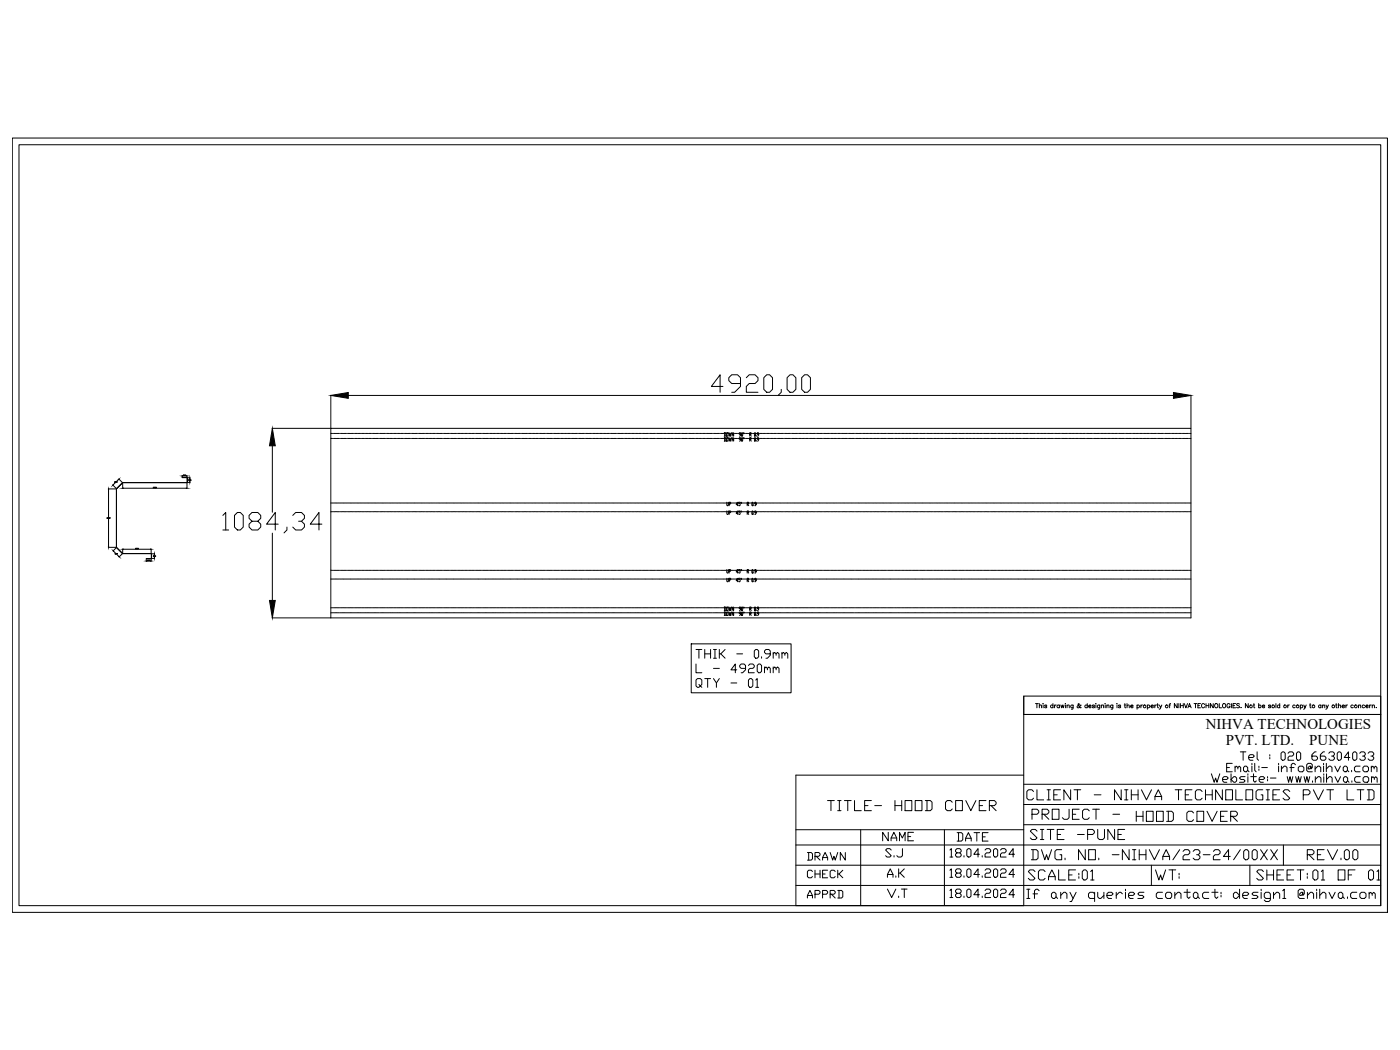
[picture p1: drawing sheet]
<svg xmlns="http://www.w3.org/2000/svg" width="1219mm" height="914mm" viewBox="0 0 1219 914" stroke-linecap="round" stroke-linejoin="round" font-family="sans-serif">
<defs><g id="words">
<text font-size="15.9" x="893" y="786">If any queries contact: design1 @nihva.com</text>
<g font-size="13.7">
<text x="893" y="698">CLIENT - NIHVA TECHNOLOGIES PVT LTD</text>
<text x="720" y="707">TITLE- HOOD COVER</text>
<text x="898" y="715">PROJECT -</text>
<text x="988" y="716">HOOD COVER</text>
<text x="896" y="732">SITE -PUNE</text>
<text x="897" y="750">DWG. NO. -NIHVA/23-24/00XX</text>
<text x="1138" y="750">REV.00</text>
<text x="895" y="768">SCALE:</text>
<text x="942" y="768">01</text>
<text x="1005" y="768">WT:</text>
<text x="1094" y="768">SHEET:</text>
<text x="1142" y="768">01 OF 01</text>
</g>
<g font-size="13">
<text x="1050" y="635">NIHVA TECHNOLOGIES</text>
<text x="1068" y="649">PVT. LTD.</text>
<text x="1140" y="649">PUNE</text>
</g>
<g font-size="11.9">
<text x="1079" y="663">Tel : 020 66304033</text>
<text x="1068" y="673">Email:- info@nihva.com</text>
<text x="1054" y="683">Website:- www.nihva.com</text>
<text x="768" y="733">NAME</text>
<text x="833" y="734">DATE</text>
<text x="770" y="748">S.J</text>
<text x="826" y="748">18.04.2024</text>
<text x="772" y="765">A.K</text>
<text x="826" y="765">18.04.2024</text>
<text x="772" y="783">V.T</text>
<text x="826" y="783">18.04.2024</text>
</g>
<text font-size="11" x="702" y="750">DRAWN</text>
<g font-size="10.6">
<text x="702" y="766">CHECK</text>
<text x="702" y="783">APPRD</text>
</g>
<g font-size="6.2">
<text x="630" y="381">DOWN 90° R 0.9</text>
<text x="630" y="385">DOWN 90° R 0.9</text>
<text x="632" y="449">UP 45° R 0.9</text>
</g>
</g></defs>
<!-- layer: 0 -->
<g fill="none" stroke="#000" stroke-width=".87">
<path d="M11 120h1197v675h-1197zM17 126h1185v663h-1185zM630 337h-11l8-11v16M645 334h-8l-2-3v-2l2-3h5l3 3v8l-5 5h-3M650 329l2-3h6l2 3v2l-2 3h-6l-2 3v5h10M665 329l3-3h2l3 3v10l-3 3h-2l-3-3zM680 339v3l-2 2M685 329l3-3h3l2 3v10l-2 3h-3l-3-3zM698 329l3-3h2l3 3v10l-3 3h-2l-3-3zM288 344v29h-51M303 344h719M1037 344v29"/>
<path d="M288 377h1M290 377h.1M290 377h2M293 377h.1M294 377h1M296 377h.1M297 377h2M299 377h.1M300 377h2M302 377h.1M303 377h2M305 377h1"/>
<path d="M306 377h2M308 377h1M309 377h2M311 377h1M312 377h2M314 377h1M315 377h2M317 377h1M318 377h2M321 377h.1M321 377h2M324 377h.1"/>
<path d="M324 377h2M327 377h.1M328 377h1M330 377h.1M331 377h2M333 377h.1M334 377h2M336 377h.1M337 377h2M339 377h1M340 377h2M342 377h1"/>
<path d="M343 377h2M345 377h1M346 377h2M348 377h1M349 377h2M352 377h.1M352 377h2M355 377h.1M355 377h2M358 377h.1M358 377h2M361 377h.1"/>
<path d="M362 377h2M364 377h.1M365 377h2M367 377h.1M368 377h2M370 377h.1M371 377h2M373 377h1M374 377h2M376 377h1M377 377h2M379 377h1"/>
<path d="M380 377h2M382 377h1M383 377h2M386 377h.1M386 377h2M389 377h.1M389 377h2M392 377h.1M393 377h1M395 377h.1M396 377h2M398 377h.1"/>
<path d="M399 377h2M401 377h.1M402 377h2M404 377h.1M405 377h2M407 377h1M408 377h2M410 377h1M411 377h2M413 377h1M414 377h2M416 377h1"/>
<path d="M417 377h2M420 377h.1M420 377h2M423 377h.1M423 377h2M426 377h.1M427 377h1M429 377h.1M430 377h2M432 377h.1M433 377h2M435 377h.1"/>
<path d="M436 377h2M438 377h1M439 377h2M441 377h1M442 377h2M444 377h1M445 377h2M447 377h1M448 377h2M450 377h1M451 377h2M454 377h.1"/>
<path d="M454 377h2M457 377h.1M457 377h2M460 377h.1M461 377h2M463 377h.1M464 377h2M466 377h.1M467 377h2M469 377h.1M470 377h2M472 377h1"/>
<path d="M473 377h2M475 377h1M476 377h2M478 377h1M479 377h2M481 377h1M482 377h2M485 377h.1M485 377h2M488 377h.1M488 377h2M491 377h.1"/>
<path d="M492 377h1M494 377h.1M495 377h2M497 377h.1M498 377h2M500 377h.1M501 377h2M503 377h.1M504 377h2M506 377h1M507 377h2M509 377h1"/>
<path d="M510 377h2M512 377h1M513 377h2M515 377h1M516 377h2M519 377h.1M519 377h2M522 377h.1M522 377h2M525 377h.1M526 377h1M528 377h.1"/>
<path d="M529 377h2M531 377h.1M532 377h2M534 377h.1M535 377h2M537 377h1M538 377h2M540 377h1M541 377h2M543 377h1M544 377h2M546 377h1"/>
<path d="M547 377h2M550 377h.1M550 377h2M553 377h.1M553 377h2M556 377h.1M556 377h2M559 377h.1M560 377h1M562 377h.1M563 377h2M565 377h.1"/>
<path d="M566 377h2M568 377h.1M569 377h2M571 377h1M572 377h2M574 377h1M575 377h2M577 377h1M578 377h2M580 377h1M581 377h2M584 377h.1"/>
<path d="M584 377h2M587 377h.1M587 377h2M590 377h.1M590 377h2M593 377h.1M594 377h2M596 377h.1M597 377h2M599 377h.1M600 377h2M602 377h.1"/>
<path d="M603 377h2M605 377h1M606 377h2M608 377h1M609 377h2M611 377h1M612 377h2M614 377h1M615 377h2M618 377h.1M618 377h2M621 377h.1"/>
<path d="M621 377h2M624 377h.1M625 377h1M627 377h.1M664 377h.1M665 377h2M667 377h.1M668 377h2M670 377h1M671 377h2M673 377h1M674 377h2"/>
<path d="M676 377h1M677 377h2M679 377h1M680 377h2M683 377h.1M683 377h2M686 377h.1M686 377h2M689 377h.1M690 377h1M692 377h.1M693 377h2"/>
<path d="M695 377h.1M696 377h2M698 377h.1M699 377h2M701 377h.1M702 377h2M704 377h1M705 377h2M707 377h1M708 377h2M710 377h1M711 377h2"/>
<path d="M713 377h1M714 377h2M717 377h.1M717 377h2M720 377h.1M720 377h2M723 377h.1M724 377h1M726 377h.1M727 377h2M729 377h.1M730 377h2"/>
<path d="M732 377h.1M733 377h2M735 377h1M736 377h2M738 377h1M739 377h2M741 377h1M742 377h2M744 377h1M745 377h2M748 377h.1M748 377h2"/>
<path d="M751 377h.1M751 377h2M754 377h.1M754 377h2M757 377h.1M758 377h1M760 377h.1M761 377h2M763 377h.1M764 377h2M766 377h.1M767 377h2"/>
<path d="M769 377h1M770 377h2M772 377h1M773 377h2M775 377h1M776 377h2M778 377h1M779 377h2M782 377h.1M782 377h2M785 377h.1M785 377h2"/>
<path d="M788 377h.1M788 377h2M791 377h.1M792 377h2M794 377h.1M795 377h2M797 377h.1M798 377h2M800 377h.1M801 377h2M803 377h1M804 377h2"/>
<path d="M806 377h1M807 377h2M809 377h1M810 377h2M812 377h1M813 377h2M816 377h.1M816 377h2M819 377h.1M819 377h2M822 377h.1M823 377h1"/>
<path d="M825 377h.1M826 377h2M828 377h.1M829 377h2M831 377h.1M832 377h2M834 377h1M835 377h2M837 377h1M838 377h2M840 377h1M841 377h2"/>
<path d="M843 377h1M844 377h2M846 377h1M847 377h2M850 377h.1M850 377h2M853 377h.1M853 377h2M856 377h.1M857 377h1M859 377h.1M860 377h2"/>
<path d="M862 377h.1M863 377h2M865 377h.1M866 377h2M868 377h1M869 377h2M871 377h1M872 377h2M874 377h1M875 377h2M877 377h1M878 377h2"/>
<path d="M881 377h.1M881 377h2M884 377h.1M884 377h2M887 377h.1M887 377h2M890 377h.1M891 377h1M893 377h.1M894 377h2M896 377h.1M897 377h2"/>
<path d="M899 377h.1M900 377h2M902 377h1M903 377h2M905 377h1M906 377h2M908 377h1M909 377h2M911 377h1M912 377h2M915 377h.1M915 377h2"/>
<path d="M918 377h.1M918 377h2M921 377h.1M921 377h2M924 377h.1M925 377h2M927 377h.1M928 377h2M930 377h.1M931 377h2M933 377h.1M934 377h2"/>
<path d="M936 377h1M937 377h2M939 377h1M940 377h2M942 377h1M943 377h2M946 377h.1M946 377h2M949 377h.1M949 377h2M952 377h.1M952 377h2"/>
<path d="M955 377h.1M956 377h1M958 377h.1M959 377h2M961 377h.1M962 377h2M964 377h.1M965 377h2M967 377h1M968 377h2M970 377h1M971 377h2"/>
<path d="M973 377h1M974 377h2M976 377h1M977 377h2M979 377h1M980 377h2M983 377h.1M983 377h2M986 377h.1M986 377h2M989 377h.1M990 377h2"/>
<path d="M992 377h.1M993 377h2M995 377h.1M996 377h2M998 377h.1M999 377h2M1001 377h1M1002 377h2M1004 377h1M1005 377h2M1007 377h1M1008 377h2"/>
<path d="M1010 377h1M1011 377h2M1014 377h.1M1014 377h2M1017 377h.1M1017 377h2M1020 377h.1M1021 377h1M1023 377h.1M1024 377h2M1026 377h.1M1027 377h2"/>
<path d="M1029 377h.1M1030 377h2M1032 377h.1M1033 377h2M1035 377h1M1036 377h1M237 388v58M288 382h1M290 382h.1M290 382h2M293 382h.1M294 382h1"/>
<path d="M296 382h.1M297 382h2M299 382h.1M300 382h2M302 382h.1M303 382h2M305 382h1M306 382h2M308 382h1M309 382h2M311 382h1M312 382h2"/>
<path d="M314 382h1M315 382h2M317 382h1M318 382h2M321 382h.1M321 382h2M324 382h.1M324 382h2M327 382h.1M328 382h1M330 382h.1M331 382h2"/>
<path d="M333 382h.1M334 382h2M336 382h.1M337 382h2M339 382h1M340 382h2M342 382h1M343 382h2M345 382h1M346 382h2M348 382h1M349 382h2"/>
<path d="M352 382h.1M352 382h2M355 382h.1M355 382h2M358 382h.1M358 382h2M361 382h.1M362 382h2M364 382h.1M365 382h2M367 382h.1M368 382h2"/>
<path d="M370 382h.1M371 382h2M373 382h1M374 382h2M376 382h1M377 382h2M379 382h1M380 382h2M382 382h1M383 382h2M386 382h.1M386 382h2"/>
<path d="M389 382h.1M389 382h2M392 382h.1M393 382h1M395 382h.1M396 382h2M398 382h.1M399 382h2M401 382h.1M402 382h2M404 382h.1M405 382h2"/>
<path d="M407 382h1M408 382h2M410 382h1M411 382h2M413 382h1M414 382h2M416 382h1M417 382h2M420 382h.1M420 382h2M423 382h.1M423 382h2"/>
<path d="M426 382h.1M427 382h1M429 382h.1M430 382h2M432 382h.1M433 382h2M435 382h.1M436 382h2M438 382h1M439 382h2M441 382h1M442 382h2"/>
<path d="M444 382h1M445 382h2M447 382h1M448 382h2M450 382h1M451 382h2M454 382h.1M454 382h2M457 382h.1M457 382h2M460 382h.1M461 382h2"/>
<path d="M463 382h.1M464 382h2M466 382h.1M467 382h2M469 382h.1M470 382h2M472 382h1M473 382h2M475 382h1M476 382h2M478 382h1M479 382h2"/>
<path d="M481 382h1M482 382h2M485 382h.1M485 382h2M488 382h.1M488 382h2M491 382h.1M492 382h1M494 382h.1M495 382h2M497 382h.1M498 382h2"/>
<path d="M500 382h.1M501 382h2M503 382h.1M504 382h2M506 382h1M507 382h2M509 382h1M510 382h2M512 382h1M513 382h2M515 382h1M516 382h2"/>
<path d="M519 382h.1M519 382h2M522 382h.1M522 382h2M525 382h.1M526 382h1M528 382h.1M529 382h2M531 382h.1M532 382h2M534 382h.1M535 382h2"/>
<path d="M537 382h1M538 382h2M540 382h1M541 382h2M543 382h1M544 382h2M546 382h1M547 382h2M550 382h.1M550 382h2M553 382h.1M553 382h2"/>
<path d="M556 382h.1M556 382h2M559 382h.1M560 382h1M562 382h.1M563 382h2M565 382h.1M566 382h2M568 382h.1M569 382h2M571 382h1M572 382h2"/>
<path d="M574 382h1M575 382h2M577 382h1M578 382h2M580 382h1M581 382h2M584 382h.1M584 382h2M587 382h.1M587 382h2M590 382h.1M590 382h2"/>
<path d="M593 382h.1M594 382h2M596 382h.1M597 382h2M599 382h.1M600 382h2M602 382h.1M603 382h2M605 382h1M606 382h2M608 382h1M609 382h2"/>
<path d="M611 382h1M612 382h2M614 382h1M615 382h2M618 382h.1M618 382h2M621 382h.1M621 382h2M624 382h.1M625 382h1M627 382h.1M664 382h.1"/>
<path d="M665 382h2M667 382h.1M668 382h2M670 382h1M671 382h2M673 382h1M674 382h2M676 382h1M677 382h2M679 382h1M680 382h2M683 382h.1"/>
<path d="M683 382h2M686 382h.1M686 382h2M689 382h.1M690 382h1M692 382h.1M693 382h2M695 382h.1M696 382h2M698 382h.1M699 382h2M701 382h.1"/>
<path d="M702 382h2M704 382h1M705 382h2M707 382h1M708 382h2M710 382h1M711 382h2M713 382h1M714 382h2M717 382h.1M717 382h2M720 382h.1"/>
<path d="M720 382h2M723 382h.1M724 382h1M726 382h.1M727 382h2M729 382h.1M730 382h2M732 382h.1M733 382h2M735 382h1M736 382h2M738 382h1"/>
<path d="M739 382h2M741 382h1M742 382h2M744 382h1M745 382h2M748 382h.1M748 382h2M751 382h.1M751 382h2M754 382h.1M754 382h2M757 382h.1"/>
<path d="M758 382h1M760 382h.1M761 382h2M763 382h.1M764 382h2M766 382h.1M767 382h2M769 382h1M770 382h2M772 382h1M773 382h2M775 382h1"/>
<path d="M776 382h2M778 382h1M779 382h2M782 382h.1M782 382h2M785 382h.1M785 382h2M788 382h.1M788 382h2M791 382h.1M792 382h2M794 382h.1"/>
<path d="M795 382h2M797 382h.1M798 382h2M800 382h.1M801 382h2M803 382h1M804 382h2M806 382h1M807 382h2M809 382h1M810 382h2M812 382h1"/>
<path d="M813 382h2M816 382h.1M816 382h2M819 382h.1M819 382h2M822 382h.1M823 382h1M825 382h.1M826 382h2M828 382h.1M829 382h2M831 382h.1"/>
<path d="M832 382h2M834 382h1M835 382h2M837 382h1M838 382h2M840 382h1M841 382h2M843 382h1M844 382h2M846 382h1M847 382h2M850 382h.1"/>
<path d="M850 382h2M853 382h.1M853 382h2M856 382h.1M857 382h1M859 382h.1M860 382h2M862 382h.1M863 382h2M865 382h.1M866 382h2M868 382h1"/>
<path d="M869 382h2M871 382h1M872 382h2M874 382h1M875 382h2M877 382h1M878 382h2M881 382h.1M881 382h2M884 382h.1M884 382h2M887 382h.1"/>
<path d="M887 382h2M890 382h.1M891 382h1M893 382h.1M894 382h2M896 382h.1M897 382h2M899 382h.1M900 382h2M902 382h1M903 382h2M905 382h1"/>
<path d="M906 382h2M908 382h1M909 382h2M911 382h1M912 382h2M915 382h.1M915 382h2M918 382h.1M918 382h2M921 382h.1M921 382h2M924 382h.1"/>
<path d="M925 382h2M927 382h.1M928 382h2M930 382h.1M931 382h2M933 382h.1M934 382h2M936 382h1M937 382h2M939 382h1M940 382h2M942 382h1"/>
<path d="M943 382h2M946 382h.1M946 382h2M949 382h.1M949 382h2M952 382h.1M952 382h2M955 382h.1M956 382h1M958 382h.1M959 382h2M961 382h.1"/>
<path d="M962 382h2M964 382h.1M965 382h2M967 382h1M968 382h2M970 382h1M971 382h2M973 382h1M974 382h2M976 382h1M977 382h2M979 382h1"/>
<path d="M980 382h2M983 382h.1M983 382h2M986 382h.1M986 382h2M989 382h.1M990 382h2M992 382h.1M993 382h2M995 382h.1M996 382h2M998 382h.1"/>
<path d="M999 382h2M1001 382h1M1002 382h2M1004 382h1M1005 382h2M1007 382h1M1008 382h2M1010 382h1M1011 382h2M1014 382h.1M1014 382h2M1017 382h.1"/>
<path d="M1017 382h2M1020 382h.1M1021 382h1M1023 382h.1M1024 382h2M1026 382h.1M1027 382h2M1029 382h.1M1030 382h2M1032 382h.1M1033 382h2M1035 382h1"/>
<path d="M1036 382h1M100 420h.1M100 420h1M101 420h.1M102 420h.1M103 418l-2 1M103 417l4 3M159 414v2M159 414h3M160 414h.1M161 414h.1M161 414h1z"/>
<path d="M163 416h.1M163 414v2h-4h4M163 416v4zM163 416h2M164 418h1M165 418h.1M165 417v1M165 419v1M166 418h.1M94 426h7M95 426v25M98 422l3 3"/>
<path d="M100 420l-1 2M101 426v51zM107 420l-5 6zM107 420h.1M107 420h56zM107 421v4M107 425h55M133 424v1M134 424v1M135 424v1M135 425h.1M135 425h1"/>
<path d="M136 424v1M163 420v5M163 420h2M288 438h1M290 438h.1M290 438h2M293 438h.1M294 438h1M296 438h.1M297 438h2M299 438h.1M300 438h2"/>
<path d="M302 438h.1M303 438h2M305 438h1M306 438h2M308 438h1M309 438h2M311 438h1M312 438h2M314 438h1M315 438h2M317 438h1M318 438h2"/>
<path d="M321 438h.1M321 438h2M324 438h.1M324 438h2M327 438h.1M328 438h1M330 438h.1M331 438h2M333 438h.1M334 438h2M336 438h.1M337 438h2"/>
<path d="M339 438h1M340 438h2M342 438h1M343 438h2M345 438h1M346 438h2M348 438h1M349 438h2M352 438h.1M352 438h2M355 438h.1M355 438h2"/>
<path d="M358 438h.1M358 438h2M361 438h.1M362 438h2M364 438h.1M365 438h2M367 438h.1M368 438h2M370 438h.1M371 438h2M373 438h1M374 438h2"/>
<path d="M376 438h1M377 438h2M379 438h1M380 438h2M382 438h1M383 438h2M386 438h.1M386 438h2M389 438h.1M389 438h2M392 438h.1M393 438h1"/>
<path d="M395 438h.1M396 438h2M398 438h.1M399 438h2M401 438h.1M402 438h2M404 438h.1M405 438h2M407 438h1M408 438h2M410 438h1M411 438h2"/>
<path d="M413 438h1M414 438h2M416 438h1M417 438h2M420 438h.1M420 438h2M423 438h.1M423 438h2M426 438h.1M427 438h1M429 438h.1M430 438h2"/>
<path d="M432 438h.1M433 438h2M435 438h.1M436 438h2M438 438h1M439 438h2M441 438h1M442 438h2M444 438h1M445 438h2M447 438h1M448 438h2"/>
<path d="M450 438h1M451 438h2M454 438h.1M454 438h2M457 438h.1M457 438h2M460 438h.1M461 438h2M463 438h.1M464 438h2M466 438h.1M467 438h2"/>
<path d="M469 438h.1M470 438h2M472 438h1M473 438h2M475 438h1M476 438h2M478 438h1M479 438h2M481 438h1M482 438h2M485 438h.1M485 438h2"/>
<path d="M488 438h.1M488 438h2M491 438h.1M492 438h1M494 438h.1M495 438h2M497 438h.1M498 438h2M500 438h.1M501 438h2M503 438h.1M504 438h2"/>
<path d="M506 438h1M507 438h2M509 438h1M510 438h2M512 438h1M513 438h2M515 438h1M516 438h2M519 438h.1M519 438h2M522 438h.1M522 438h2"/>
<path d="M525 438h.1M526 438h1M528 438h.1M529 438h2M531 438h.1M532 438h2M534 438h.1M535 438h2M537 438h1M538 438h2M540 438h1M541 438h2"/>
<path d="M543 438h1M544 438h2M546 438h1M547 438h2M550 438h.1M550 438h2M553 438h.1M553 438h2M556 438h.1M556 438h2M559 438h.1M560 438h1"/>
<path d="M562 438h.1M563 438h2M565 438h.1M566 438h2M568 438h.1M569 438h2M571 438h1M572 438h2M574 438h1M575 438h2M577 438h1M578 438h2"/>
<path d="M580 438h1M581 438h2M584 438h.1M584 438h2M587 438h.1M587 438h2M590 438h.1M590 438h2M593 438h.1M594 438h2M596 438h.1M597 438h2"/>
<path d="M599 438h.1M600 438h2M602 438h.1M603 438h2M605 438h1M606 438h2M608 438h1M609 438h2M611 438h1M612 438h2M614 438h1M615 438h2"/>
<path d="M618 438h.1M618 438h2M621 438h.1M621 438h2M624 438h.1M625 438h1M627 438h.1M628 438h2M630 438h.1M631 438h2M633 437v3h1v-3M633 438h.1"/>
<path d="M634 438h2M635 439l1-1v-1h-1v3M636 438h1M637 438h2M639 438h1M640 438h2M642 438h1M643 439h-2l1-2v3M643 438h2M645 437h-2v1l2 1-1 1h-1M645 438h1M646 437v1z"/>
<path d="M646 438h2M648 438h1M649 438h2M651 439h1v-2h-1v3M651 439l1 1M652 438h.1M652 438h2M655 438h.1M655 437l1 1-1 2zM655 438h2M656 440h.1M658 438h.1"/>
<path d="M659 439l-2-1 1-1 1 1v1l-1 1M659 438h1M661 438h.1M662 438h2M664 438h.1M665 438h2M667 438h.1M668 438h2M670 438h1M671 438h2M673 438h1M674 438h2"/>
<path d="M676 438h1M677 438h2M679 438h1M680 438h2M683 438h.1M683 438h2M686 438h.1M686 438h2M689 438h.1M690 438h1M692 438h.1M693 438h2"/>
<path d="M695 438h.1M696 438h2M698 438h.1M699 438h2M701 438h.1M702 438h2M704 438h1M705 438h2M707 438h1M708 438h2M710 438h1M711 438h2"/>
<path d="M713 438h1M714 438h2M717 438h.1M717 438h2M720 438h.1M720 438h2M723 438h.1M724 438h1M726 438h.1M727 438h2M729 438h.1M730 438h2"/>
<path d="M732 438h.1M733 438h2M735 438h1M736 438h2M738 438h1M739 438h2M741 438h1M742 438h2M744 438h1M745 438h2M748 438h.1M748 438h2"/>
<path d="M751 438h.1M751 438h2M754 438h.1M754 438h2M757 438h.1M758 438h1M760 438h.1M761 438h2M763 438h.1M764 438h2M766 438h.1M767 438h2"/>
<path d="M769 438h1M770 438h2M772 438h1M773 438h2M775 438h1M776 438h2M778 438h1M779 438h2M782 438h.1M782 438h2M785 438h.1M785 438h2"/>
<path d="M788 438h.1M788 438h2M791 438h.1M792 438h2M794 438h.1M795 438h2M797 438h.1M798 438h2M800 438h.1M801 438h2M803 438h1M804 438h2"/>
<path d="M806 438h1M807 438h2M809 438h1M810 438h2M812 438h1M813 438h2M816 438h.1M816 438h2M819 438h.1M819 438h2M822 438h.1M823 438h1"/>
<path d="M825 438h.1M826 438h2M828 438h.1M829 438h2M831 438h.1M832 438h2M834 438h1M835 438h2M837 438h1M838 438h2M840 438h1M841 438h2"/>
<path d="M843 438h1M844 438h2M846 438h1M847 438h2M850 438h.1M850 438h2M853 438h.1M853 438h2M856 438h.1M857 438h1M859 438h.1M860 438h2"/>
<path d="M862 438h.1M863 438h2M865 438h.1M866 438h2M868 438h1M869 438h2M871 438h1M872 438h2M874 438h1M875 438h2M877 438h1M878 438h2"/>
<path d="M881 438h.1M881 438h2M884 438h.1M884 438h2M887 438h.1M887 438h2M890 438h.1M891 438h1M893 438h.1M894 438h2M896 438h.1M897 438h2"/>
<path d="M899 438h.1M900 438h2M902 438h1M903 438h2M905 438h1M906 438h2M908 438h1M909 438h2M911 438h1M912 438h2M915 438h.1M915 438h2"/>
<path d="M918 438h.1M918 438h2M921 438h.1M921 438h2M924 438h.1M925 438h2M927 438h.1M928 438h2M930 438h.1M931 438h2M933 438h.1M934 438h2"/>
<path d="M936 438h1M937 438h2M939 438h1M940 438h2M942 438h1M943 438h2M946 438h.1M946 438h2M949 438h.1M949 438h2M952 438h.1M952 438h2"/>
<path d="M955 438h.1M956 438h1M958 438h.1M959 438h2M961 438h.1M962 438h2M964 438h.1M965 438h2M967 438h1M968 438h2M970 438h1M971 438h2"/>
<path d="M973 438h1M974 438h2M976 438h1M977 438h2M979 438h1M980 438h2M983 438h.1M983 438h2M986 438h.1M986 438h2M989 438h.1M990 438h2"/>
<path d="M992 438h.1M993 438h2M995 438h.1M996 438h2M998 438h.1M999 438h2M1001 438h1M1002 438h2M1004 438h1M1005 438h2M1007 438h1M1008 438h2"/>
<path d="M1010 438h1M1011 438h2M1014 438h.1M1014 438h2M1017 438h.1M1017 438h2M1020 438h.1M1021 438h1M1023 438h.1M1024 438h2M1026 438h.1M1027 438h2"/>
<path d="M1029 438h.1M1030 438h2M1032 438h.1M1033 438h2M1035 438h1M1036 438h1M93 451h.1M94 451h.1M95 451h.1M95 452v24M95 451v1M96 451h.1"/>
<path d="M194 449l3-3v16M204 449l3-3h2l3 3v10l-3 3h-2l-3-3zM219 454l-2-3v-2l2-3h6l2 3v2l-2 3h-6l-2 2v3l2 3h6l2-3v-3l-2-2M242 456h-10l8-10v16M250 459v3l-3 2M255 449l2-3h6l2 3v2l-2 3h-3M263 454l2 2v3l-2 3h-6l-2-3M280 456h-10l8-10v16M288 446h1M290 446h.1M290 446h2M293 446h.1"/>
<path d="M294 446h1M296 446h.1M297 446h2M299 446h.1M300 446h2M302 446h.1M303 446h2M305 446h1M306 446h2M308 446h1M309 446h2M311 446h1"/>
<path d="M312 446h2M314 446h1M315 446h2M317 446h1M318 446h2M321 446h.1M321 446h2M324 446h.1M324 446h2M327 446h.1M328 446h1M330 446h.1"/>
<path d="M331 446h2M333 446h.1M334 446h2M336 446h.1M337 446h2M339 446h1M340 446h2M342 446h1M343 446h2M345 446h1M346 446h2M348 446h1"/>
<path d="M349 446h2M352 446h.1M352 446h2M355 446h.1M355 446h2M358 446h.1M358 446h2M361 446h.1M362 446h2M364 446h.1M365 446h2M367 446h.1"/>
<path d="M368 446h2M370 446h.1M371 446h2M373 446h1M374 446h2M376 446h1M377 446h2M379 446h1M380 446h2M382 446h1M383 446h2M386 446h.1"/>
<path d="M386 446h2M389 446h.1M389 446h2M392 446h.1M393 446h1M395 446h.1M396 446h2M398 446h.1M399 446h2M401 446h.1M402 446h2M404 446h.1"/>
<path d="M405 446h2M407 446h1M408 446h2M410 446h1M411 446h2M413 446h1M414 446h2M416 446h1M417 446h2M420 446h.1M420 446h2M423 446h.1"/>
<path d="M423 446h2M426 446h.1M427 446h1M429 446h.1M430 446h2M432 446h.1M433 446h2M435 446h.1M436 446h2M438 446h1M439 446h2M441 446h1"/>
<path d="M442 446h2M444 446h1M445 446h2M447 446h1M448 446h2M450 446h1M451 446h2M454 446h.1M454 446h2M457 446h.1M457 446h2M460 446h.1"/>
<path d="M461 446h2M463 446h.1M464 446h2M466 446h.1M467 446h2M469 446h.1M470 446h2M472 446h1M473 446h2M475 446h1M476 446h2M478 446h1"/>
<path d="M479 446h2M481 446h1M482 446h2M485 446h.1M485 446h2M488 446h.1M488 446h2M491 446h.1M492 446h1M494 446h.1M495 446h2M497 446h.1"/>
<path d="M498 446h2M500 446h.1M501 446h2M503 446h.1M504 446h2M506 446h1M507 446h2M509 446h1M510 446h2M512 446h1M513 446h2M515 446h1"/>
<path d="M516 446h2M519 446h.1M519 446h2M522 446h.1M522 446h2M525 446h.1M526 446h1M528 446h.1M529 446h2M531 446h.1M532 446h2M534 446h.1"/>
<path d="M535 446h2M537 446h1M538 446h2M540 446h1M541 446h2M543 446h1M544 446h2M546 446h1M547 446h2M550 446h.1M550 446h2M553 446h.1"/>
<path d="M553 446h2M556 446h.1M556 446h2M559 446h.1M560 446h1M562 446h.1M563 446h2M565 446h.1M566 446h2M568 446h.1M569 446h2M571 446h1"/>
<path d="M572 446h2M574 446h1M575 446h2M577 446h1M578 446h2M580 446h1M581 446h2M584 446h.1M584 446h2M587 446h.1M587 446h2M590 446h.1"/>
<path d="M590 446h2M593 446h.1M594 446h2M596 446h.1M597 446h2M599 446h.1M600 446h2M602 446h.1M603 446h2M605 446h1M606 446h2M608 446h1"/>
<path d="M609 446h2M611 446h1M612 446h2M614 446h1M615 446h2M618 446h.1M618 446h2M621 446h.1M621 446h2M624 446h.1M625 446h1M627 446h.1"/>
<path d="M628 446h2M630 446h.1M662 446h2M664 446h.1M665 446h2M667 446h.1M668 446h2M670 446h1M671 446h2M673 446h1M674 446h2M676 446h1"/>
<path d="M677 446h2M679 446h1M680 446h2M683 446h.1M683 446h2M686 446h.1M686 446h2M689 446h.1M690 446h1M692 446h.1M693 446h2M695 446h.1"/>
<path d="M696 446h2M698 446h.1M699 446h2M701 446h.1M702 446h2M704 446h1M705 446h2M707 446h1M708 446h2M710 446h1M711 446h2M713 446h1"/>
<path d="M714 446h2M717 446h.1M717 446h2M720 446h.1M720 446h2M723 446h.1M724 446h1M726 446h.1M727 446h2M729 446h.1M730 446h2M732 446h.1"/>
<path d="M733 446h2M735 446h1M736 446h2M738 446h1M739 446h2M741 446h1M742 446h2M744 446h1M745 446h2M748 446h.1M748 446h2M751 446h.1"/>
<path d="M751 446h2M754 446h.1M754 446h2M757 446h.1M758 446h1M760 446h.1M761 446h2M763 446h.1M764 446h2M766 446h.1M767 446h2M769 446h1"/>
<path d="M770 446h2M772 446h1M773 446h2M775 446h1M776 446h2M778 446h1M779 446h2M782 446h.1M782 446h2M785 446h.1M785 446h2M788 446h.1"/>
<path d="M788 446h2M791 446h.1M792 446h2M794 446h.1M795 446h2M797 446h.1M798 446h2M800 446h.1M801 446h2M803 446h1M804 446h2M806 446h1"/>
<path d="M807 446h2M809 446h1M810 446h2M812 446h1M813 446h2M816 446h.1M816 446h2M819 446h.1M819 446h2M822 446h.1M823 446h1M825 446h.1"/>
<path d="M826 446h2M828 446h.1M829 446h2M831 446h.1M832 446h2M834 446h1M835 446h2M837 446h1M838 446h2M840 446h1M841 446h2M843 446h1"/>
<path d="M844 446h2M846 446h1M847 446h2M850 446h.1M850 446h2M853 446h.1M853 446h2M856 446h.1M857 446h1M859 446h.1M860 446h2M862 446h.1"/>
<path d="M863 446h2M865 446h.1M866 446h2M868 446h1M869 446h2M871 446h1M872 446h2M874 446h1M875 446h2M877 446h1M878 446h2M881 446h.1"/>
<path d="M881 446h2M884 446h.1M884 446h2M887 446h.1M887 446h2M890 446h.1M891 446h1M893 446h.1M894 446h2M896 446h.1M897 446h2M899 446h.1"/>
<path d="M900 446h2M902 446h1M903 446h2M905 446h1M906 446h2M908 446h1M909 446h2M911 446h1M912 446h2M915 446h.1M915 446h2M918 446h.1"/>
<path d="M918 446h2M921 446h.1M921 446h2M924 446h.1M925 446h2M927 446h.1M928 446h2M930 446h.1M931 446h2M933 446h.1M934 446h2M936 446h1"/>
<path d="M937 446h2M939 446h1M940 446h2M942 446h1M943 446h2M946 446h.1M946 446h2M949 446h.1M949 446h2M952 446h.1M952 446h2M955 446h.1"/>
<path d="M956 446h1M958 446h.1M959 446h2M961 446h.1M962 446h2M964 446h.1M965 446h2M967 446h1M968 446h2M970 446h1M971 446h2M973 446h1"/>
<path d="M974 446h2M976 446h1M977 446h2M979 446h1M980 446h2M983 446h.1M983 446h2M986 446h.1M986 446h2M989 446h.1M990 446h2M992 446h.1"/>
<path d="M993 446h2M995 446h.1M996 446h2M998 446h.1M999 446h2M1001 446h1M1002 446h2M1004 446h1M1005 446h2M1007 446h1M1008 446h2M1010 446h1"/>
<path d="M1011 446h2M1014 446h.1M1014 446h2M1017 446h.1M1017 446h2M1020 446h.1M1021 446h1M1023 446h.1M1024 446h2M1026 446h.1M1027 446h2M1029 446h.1"/>
<path d="M1030 446h2M1032 446h.1M1033 446h2M1035 446h1M1036 446h1M94 477h7M101 477l6 5zM101 477h1M102 477l-4 3M107 478v4M107 478h24M118 478h.1"/>
<path d="M119 477l-1 1M119 478h.1M120 478h.1M132 478v4M194 462h5M237 464v59M99 480l2 2M100 482v1M101 482v1zM101 482v1M101 482l1 1M102 483l1 2"/>
<path d="M102 482h.1M107 482h.1M107 482l-3 3M107 482h25h-25M127 487v2M128 489h3M128 488h1M129 488h.1M130 488h-1M130 488h.1M132 482h.1M132 482v4v-4"/>
<path d="M132 486v3M132 482h3M132 486h.1M132 486l-5 1 5-1M132 486h3M133 484l1 1M134 484h.1M135 483v1M135 485v1M135 484v1M135 484v1zM288 497h1"/>
<path d="M290 497h.1M290 497h2M293 497h.1M294 497h1M296 497h.1M297 497h2M299 497h.1M300 497h2M302 497h.1M303 497h2M305 497h1M306 497h2"/>
<path d="M308 497h1M309 497h2M311 497h1M312 497h2M314 497h1M315 497h2M317 497h1M318 497h2M321 497h.1M321 497h2M324 497h.1M324 497h2"/>
<path d="M327 497h.1M328 497h1M330 497h.1M331 497h2M333 497h.1M334 497h2M336 497h.1M337 497h2M339 497h1M340 497h2M342 497h1M343 497h2"/>
<path d="M345 497h1M346 497h2M348 497h1M349 497h2M352 497h.1M352 497h2M355 497h.1M355 497h2M358 497h.1M358 497h2M361 497h.1M362 497h2"/>
<path d="M364 497h.1M365 497h2M367 497h.1M368 497h2M370 497h.1M371 497h2M373 497h1M374 497h2M376 497h1M377 497h2M379 497h1M380 497h2"/>
<path d="M382 497h1M383 497h2M386 497h.1M386 497h2M389 497h.1M389 497h2M392 497h.1M393 497h1M395 497h.1M396 497h2M398 497h.1M399 497h2"/>
<path d="M401 497h.1M402 497h2M404 497h.1M405 497h2M407 497h1M408 497h2M410 497h1M411 497h2M413 497h1M414 497h2M416 497h1M417 497h2"/>
<path d="M420 497h.1M420 497h2M423 497h.1M423 497h2M426 497h.1M427 497h1M429 497h.1M430 497h2M432 497h.1M433 497h2M435 497h.1M436 497h2"/>
<path d="M438 497h1M439 497h2M441 497h1M442 497h2M444 497h1M445 497h2M447 497h1M448 497h2M450 497h1M451 497h2M454 497h.1M454 497h2"/>
<path d="M457 497h.1M457 497h2M460 497h.1M461 497h2M463 497h.1M464 497h2M466 497h.1M467 497h2M469 497h.1M470 497h2M472 497h1M473 497h2"/>
<path d="M475 497h1M476 497h2M478 497h1M479 497h2M481 497h1M482 497h2M485 497h.1M485 497h2M488 497h.1M488 497h2M491 497h.1M492 497h1"/>
<path d="M494 497h.1M495 497h2M497 497h.1M498 497h2M500 497h.1M501 497h2M503 497h.1M504 497h2M506 497h1M507 497h2M509 497h1M510 497h2"/>
<path d="M512 497h1M513 497h2M515 497h1M516 497h2M519 497h.1M519 497h2M522 497h.1M522 497h2M525 497h.1M526 497h1M528 497h.1M529 497h2"/>
<path d="M531 497h.1M532 497h2M534 497h.1M535 497h2M537 497h1M538 497h2M540 497h1M541 497h2M543 497h1M544 497h2M546 497h1M547 497h2"/>
<path d="M550 497h.1M550 497h2M553 497h.1M553 497h2M556 497h.1M556 497h2M559 497h.1M560 497h1M562 497h.1M563 497h2M565 497h.1M566 497h2"/>
<path d="M568 497h.1M569 497h2M571 497h1M572 497h2M574 497h1M575 497h2M577 497h1M578 497h2M580 497h1M581 497h2M584 497h.1M584 497h2"/>
<path d="M587 497h.1M587 497h2M590 497h.1M590 497h2M593 497h.1M594 497h2M596 497h.1M597 497h2M599 497h.1M600 497h2M602 497h.1M603 497h2"/>
<path d="M605 497h1M606 497h2M608 497h1M609 497h2M611 497h1M612 497h2M614 497h1M615 497h2M618 497h.1M618 497h2M621 497h.1M621 497h2"/>
<path d="M624 497h.1M625 497h1M627 497h.1M628 497h2M630 497h.1M631 497h2M633 496v3h1v-3M633 497h.1M634 497h2M635 498l1-1v-1h-1v3M636 497h1M637 497h2"/>
<path d="M639 497h1M640 497h2M642 497h1M643 498h-2l1-2v3M643 497h2M645 496h-2v1l2 1-1 1h-1M645 497h1M646 496v1zM646 497h2M648 497h1M649 497h2M651 498h1v-2h-1v3"/>
<path d="M651 498l1 1M652 497h.1M652 497h2M655 497h.1M655 496l1 1-1 2zM655 497h2M656 499h.1M658 497h.1M659 498l-2-1 1-1 1 1v1l-1 1M659 497h1M661 497h.1M662 497h2"/>
<path d="M664 497h.1M665 497h2M667 497h.1M668 497h2M670 497h1M671 497h2M673 497h1M674 497h2M676 497h1M677 497h2M679 497h1M680 497h2"/>
<path d="M683 497h.1M683 497h2M686 497h.1M686 497h2M689 497h.1M690 497h1M692 497h.1M693 497h2M695 497h.1M696 497h2M698 497h.1M699 497h2"/>
<path d="M701 497h.1M702 497h2M704 497h1M705 497h2M707 497h1M708 497h2M710 497h1M711 497h2M713 497h1M714 497h2M717 497h.1M717 497h2"/>
<path d="M720 497h.1M720 497h2M723 497h.1M724 497h1M726 497h.1M727 497h2M729 497h.1M730 497h2M732 497h.1M733 497h2M735 497h1M736 497h2"/>
<path d="M738 497h1M739 497h2M741 497h1M742 497h2M744 497h1M745 497h2M748 497h.1M748 497h2M751 497h.1M751 497h2M754 497h.1M754 497h2"/>
<path d="M757 497h.1M758 497h1M760 497h.1M761 497h2M763 497h.1M764 497h2M766 497h.1M767 497h2M769 497h1M770 497h2M772 497h1M773 497h2"/>
<path d="M775 497h1M776 497h2M778 497h1M779 497h2M782 497h.1M782 497h2M785 497h.1M785 497h2M788 497h.1M788 497h2M791 497h.1M792 497h2"/>
<path d="M794 497h.1M795 497h2M797 497h.1M798 497h2M800 497h.1M801 497h2M803 497h1M804 497h2M806 497h1M807 497h2M809 497h1M810 497h2"/>
<path d="M812 497h1M813 497h2M816 497h.1M816 497h2M819 497h.1M819 497h2M822 497h.1M823 497h1M825 497h.1M826 497h2M828 497h.1M829 497h2"/>
<path d="M831 497h.1M832 497h2M834 497h1M835 497h2M837 497h1M838 497h2M840 497h1M841 497h2M843 497h1M844 497h2M846 497h1M847 497h2"/>
<path d="M850 497h.1M850 497h2M853 497h.1M853 497h2M856 497h.1M857 497h1M859 497h.1M860 497h2M862 497h.1M863 497h2M865 497h.1M866 497h2"/>
<path d="M868 497h1M869 497h2M871 497h1M872 497h2M874 497h1M875 497h2M877 497h1M878 497h2M881 497h.1M881 497h2M884 497h.1M884 497h2"/>
<path d="M887 497h.1M887 497h2M890 497h.1M891 497h1M893 497h.1M894 497h2M896 497h.1M897 497h2M899 497h.1M900 497h2M902 497h1M903 497h2"/>
<path d="M905 497h1M906 497h2M908 497h1M909 497h2M911 497h1M912 497h2M915 497h.1M915 497h2M918 497h.1M918 497h2M921 497h.1M921 497h2"/>
<path d="M924 497h.1M925 497h2M927 497h.1M928 497h2M930 497h.1M931 497h2M933 497h.1M934 497h2M936 497h1M937 497h2M939 497h1M940 497h2"/>
<path d="M942 497h1M943 497h2M946 497h.1M946 497h2M949 497h.1M949 497h2M952 497h.1M952 497h2M955 497h.1M956 497h1M958 497h.1M959 497h2"/>
<path d="M961 497h.1M962 497h2M964 497h.1M965 497h2M967 497h1M968 497h2M970 497h1M971 497h2M973 497h1M974 497h2M976 497h1M977 497h2"/>
<path d="M979 497h1M980 497h2M983 497h.1M983 497h2M986 497h.1M986 497h2M989 497h.1M990 497h2M992 497h.1M993 497h2M995 497h.1M996 497h2"/>
<path d="M998 497h.1M999 497h2M1001 497h1M1002 497h2M1004 497h1M1005 497h2M1007 497h1M1008 497h2M1010 497h1M1011 497h2M1014 497h.1M1014 497h2"/>
<path d="M1017 497h.1M1017 497h2M1020 497h.1M1021 497h1M1023 497h.1M1024 497h2M1026 497h.1M1027 497h2M1029 497h.1M1030 497h2M1032 497h.1M1033 497h2"/>
<path d="M1035 497h1M1036 497h1M288 504h1M290 504h.1M290 504h2M293 504h.1M294 504h1M296 504h.1M297 504h2M299 504h.1M300 504h2M302 504h.1"/>
<path d="M303 504h2M305 504h1M306 504h2M308 504h1M309 504h2M311 504h1M312 504h2M314 504h1M315 504h2M317 504h1M318 504h2M321 504h.1"/>
<path d="M321 504h2M324 504h.1M324 504h2M327 504h.1M328 504h1M330 504h.1M331 504h2M333 504h.1M334 504h2M336 504h.1M337 504h2M339 504h1"/>
<path d="M340 504h2M342 504h1M343 504h2M345 504h1M346 504h2M348 504h1M349 504h2M352 504h.1M352 504h2M355 504h.1M355 504h2M358 504h.1"/>
<path d="M358 504h2M361 504h.1M362 504h2M364 504h.1M365 504h2M367 504h.1M368 504h2M370 504h.1M371 504h2M373 504h1M374 504h2M376 504h1"/>
<path d="M377 504h2M379 504h1M380 504h2M382 504h1M383 504h2M386 504h.1M386 504h2M389 504h.1M389 504h2M392 504h.1M393 504h1M395 504h.1"/>
<path d="M396 504h2M398 504h.1M399 504h2M401 504h.1M402 504h2M404 504h.1M405 504h2M407 504h1M408 504h2M410 504h1M411 504h2M413 504h1"/>
<path d="M414 504h2M416 504h1M417 504h2M420 504h.1M420 504h2M423 504h.1M423 504h2M426 504h.1M427 504h1M429 504h.1M430 504h2M432 504h.1"/>
<path d="M433 504h2M435 504h.1M436 504h2M438 504h1M439 504h2M441 504h1M442 504h2M444 504h1M445 504h2M447 504h1M448 504h2M450 504h1"/>
<path d="M451 504h2M454 504h.1M454 504h2M457 504h.1M457 504h2M460 504h.1M461 504h2M463 504h.1M464 504h2M466 504h.1M467 504h2M469 504h.1"/>
<path d="M470 504h2M472 504h1M473 504h2M475 504h1M476 504h2M478 504h1M479 504h2M481 504h1M482 504h2M485 504h.1M485 504h2M488 504h.1"/>
<path d="M488 504h2M491 504h.1M492 504h1M494 504h.1M495 504h2M497 504h.1M498 504h2M500 504h.1M501 504h2M503 504h.1M504 504h2M506 504h1"/>
<path d="M507 504h2M509 504h1M510 504h2M512 504h1M513 504h2M515 504h1M516 504h2M519 504h.1M519 504h2M522 504h.1M522 504h2M525 504h.1"/>
<path d="M526 504h1M528 504h.1M529 504h2M531 504h.1M532 504h2M534 504h.1M535 504h2M537 504h1M538 504h2M540 504h1M541 504h2M543 504h1"/>
<path d="M544 504h2M546 504h1M547 504h2M550 504h.1M550 504h2M553 504h.1M553 504h2M556 504h.1M556 504h2M559 504h.1M560 504h1M562 504h.1"/>
<path d="M563 504h2M565 504h.1M566 504h2M568 504h.1M569 504h2M571 504h1M572 504h2M574 504h1M575 504h2M577 504h1M578 504h2M580 504h1"/>
<path d="M581 504h2M584 504h.1M584 504h2M587 504h.1M587 504h2M590 504h.1M590 504h2M593 504h.1M594 504h2M596 504h.1M597 504h2M599 504h.1"/>
<path d="M600 504h2M602 504h.1M603 504h2M605 504h1M606 504h2M608 504h1M609 504h2M611 504h1M612 504h2M614 504h1M615 504h2M618 504h.1"/>
<path d="M618 504h2M621 504h.1M621 504h2M624 504h.1M625 504h1M627 504h.1M628 504h2M630 504h.1M631 504h2M633 504v3l1-1v-2M633 504h.1M634 504h2"/>
<path d="M635 505h1v-1h-1v3M636 504h1M637 504h2M639 504h1M640 504h2M642 504h1M643 506h-2l1-2v3M643 504h2M645 504h-2v1h2l-1 2-1-1M645 504h1M646 504v1zM646 504h2"/>
<path d="M648 504h1M649 504h2M651 505h1v-1h-1v3M651 505l1 2M652 504h.1M652 504h2M655 504h.1M655 504h1l-1 3v-1zM655 504h2M656 506v1M658 504h.1M659 505h-2l1-1h1v2l-1 1"/>
<path d="M659 504h1M661 504h.1M662 504h2M664 504h.1M665 504h2M667 504h.1M668 504h2M670 504h1M671 504h2M673 504h1M674 504h2M676 504h1"/>
<path d="M677 504h2M679 504h1M680 504h2M683 504h.1M683 504h2M686 504h.1M686 504h2M689 504h.1M690 504h1M692 504h.1M693 504h2M695 504h.1"/>
<path d="M696 504h2M698 504h.1M699 504h2M701 504h.1M702 504h2M704 504h1M705 504h2M707 504h1M708 504h2M710 504h1M711 504h2M713 504h1"/>
<path d="M714 504h2M717 504h.1M717 504h2M720 504h.1M720 504h2M723 504h.1M724 504h1M726 504h.1M727 504h2M729 504h.1M730 504h2M732 504h.1"/>
<path d="M733 504h2M735 504h1M736 504h2M738 504h1M739 504h2M741 504h1M742 504h2M744 504h1M745 504h2M748 504h.1M748 504h2M751 504h.1"/>
<path d="M751 504h2M754 504h.1M754 504h2M757 504h.1M758 504h1M760 504h.1M761 504h2M763 504h.1M764 504h2M766 504h.1M767 504h2M769 504h1"/>
<path d="M770 504h2M772 504h1M773 504h2M775 504h1M776 504h2M778 504h1M779 504h2M782 504h.1M782 504h2M785 504h.1M785 504h2M788 504h.1"/>
<path d="M788 504h2M791 504h.1M792 504h2M794 504h.1M795 504h2M797 504h.1M798 504h2M800 504h.1M801 504h2M803 504h1M804 504h2M806 504h1"/>
<path d="M807 504h2M809 504h1M810 504h2M812 504h1M813 504h2M816 504h.1M816 504h2M819 504h.1M819 504h2M822 504h.1M823 504h1M825 504h.1"/>
<path d="M826 504h2M828 504h.1M829 504h2M831 504h.1M832 504h2M834 504h1M835 504h2M837 504h1M838 504h2M840 504h1M841 504h2M843 504h1"/>
<path d="M844 504h2M846 504h1M847 504h2M850 504h.1M850 504h2M853 504h.1M853 504h2M856 504h.1M857 504h1M859 504h.1M860 504h2M862 504h.1"/>
<path d="M863 504h2M865 504h.1M866 504h2M868 504h1M869 504h2M871 504h1M872 504h2M874 504h1M875 504h2M877 504h1M878 504h2M881 504h.1"/>
<path d="M881 504h2M884 504h.1M884 504h2M887 504h.1M887 504h2M890 504h.1M891 504h1M893 504h.1M894 504h2M896 504h.1M897 504h2M899 504h.1"/>
<path d="M900 504h2M902 504h1M903 504h2M905 504h1M906 504h2M908 504h1M909 504h2M911 504h1M912 504h2M915 504h.1M915 504h2M918 504h.1"/>
<path d="M918 504h2M921 504h.1M921 504h2M924 504h.1M925 504h2M927 504h.1M928 504h2M930 504h.1M931 504h2M933 504h.1M934 504h2M936 504h1"/>
<path d="M937 504h2M939 504h1M940 504h2M942 504h1M943 504h2M946 504h.1M946 504h2M949 504h.1M949 504h2M952 504h.1M952 504h2M955 504h.1"/>
<path d="M956 504h1M958 504h.1M959 504h2M961 504h.1M962 504h2M964 504h.1M965 504h2M967 504h1M968 504h2M970 504h1M971 504h2M973 504h1"/>
<path d="M974 504h2M976 504h1M977 504h2M979 504h1M980 504h2M983 504h.1M983 504h2M986 504h.1M986 504h2M989 504h.1M990 504h2M992 504h.1"/>
<path d="M993 504h2M995 504h.1M996 504h2M998 504h.1M999 504h2M1001 504h1M1002 504h2M1004 504h1M1005 504h2M1007 504h1M1008 504h2M1010 504h1"/>
<path d="M1011 504h2M1014 504h.1M1014 504h2M1017 504h.1M1017 504h2M1020 504h.1M1021 504h1M1023 504h.1M1024 504h2M1026 504h.1M1027 504h2M1029 504h.1"/>
<path d="M1030 504h2M1032 504h.1M1033 504h2M1035 504h1M1036 504h1M237 538h800v-165h-749v165M288 529h1M288 534h1M290 529h.1M290 534h.1M290 529h2M290 534h2"/>
<path d="M293 529h.1M293 534h.1M294 529h1M294 534h1M296 529h.1M296 534h.1M297 529h2M297 534h2M299 529h.1M299 534h.1M300 529h2M300 534h2"/>
<path d="M302 529h.1M302 534h.1M303 529h2M303 534h2M305 529h1M305 534h1M306 529h2M306 534h2M308 529h1M308 534h1M309 529h2M309 534h2"/>
<path d="M311 529h1M311 534h1M312 529h2M312 534h2M314 529h1M314 534h1M315 529h2M315 534h2M317 529h1M317 534h1M318 529h2M318 534h2"/>
<path d="M321 529h.1M321 534h.1M321 529h2M321 534h2M324 529h.1M324 534h.1M324 529h2M324 534h2M327 529h.1M327 534h.1M328 529h1M328 534h1"/>
<path d="M330 529h.1M330 534h.1M331 529h2M331 534h2M333 529h.1M333 534h.1M334 529h2M334 534h2M336 529h.1M336 534h.1M337 529h2M337 534h2"/>
<path d="M339 529h1M339 534h1M340 529h2M340 534h2M342 529h1M342 534h1M343 529h2M343 534h2M345 529h1M345 534h1M346 529h2M346 534h2"/>
<path d="M348 529h1M348 534h1M349 529h2M349 534h2M352 529h.1M352 534h.1M352 529h2M352 534h2M355 529h.1M355 534h.1M355 529h2M355 534h2"/>
<path d="M358 529h.1M358 534h.1M358 529h2M358 534h2M361 529h.1M361 534h.1M362 529h2M362 534h2M364 529h.1M364 534h.1M365 529h2M365 534h2"/>
<path d="M367 529h.1M367 534h.1M368 529h2M368 534h2M370 529h.1M370 534h.1M371 529h2M371 534h2M373 529h1M373 534h1M374 529h2M374 534h2"/>
<path d="M376 529h1M376 534h1M377 529h2M377 534h2M379 529h1M379 534h1M380 529h2M380 534h2M382 529h1M382 534h1M383 529h2M383 534h2"/>
<path d="M386 529h.1M386 534h.1M386 529h2M386 534h2M389 529h.1M389 534h.1M389 529h2M389 534h2M392 529h.1M392 534h.1M393 529h1M393 534h1"/>
<path d="M395 529h.1M395 534h.1M396 529h2M396 534h2M398 529h.1M398 534h.1M399 529h2M399 534h2M401 529h.1M401 534h.1M402 529h2M402 534h2"/>
<path d="M404 529h.1M404 534h.1M405 529h2M405 534h2M407 529h1M407 534h1M408 529h2M408 534h2M410 529h1M410 534h1M411 529h2M411 534h2"/>
<path d="M413 529h1M413 534h1M414 529h2M414 534h2M416 529h1M416 534h1M417 529h2M417 534h2M420 529h.1M420 534h.1M420 529h2M420 534h2"/>
<path d="M423 529h.1M423 534h.1M423 529h2M423 534h2M426 529h.1M426 534h.1M427 529h1M427 534h1M429 529h.1M429 534h.1M430 529h2M430 534h2"/>
<path d="M432 529h.1M432 534h.1M433 529h2M433 534h2M435 529h.1M435 534h.1M436 529h2M436 534h2M438 529h1M438 534h1M439 529h2M439 534h2"/>
<path d="M441 529h1M441 534h1M442 529h2M442 534h2M444 529h1M444 534h1M445 529h2M445 534h2M447 529h1M447 534h1M448 529h2M448 534h2"/>
<path d="M450 529h1M450 534h1M451 529h2M451 534h2M454 529h.1M454 534h.1M454 529h2M454 534h2M457 529h.1M457 534h.1M457 529h2M457 534h2"/>
<path d="M460 529h.1M460 534h.1M461 529h2M461 534h2M463 529h.1M463 534h.1M464 529h2M464 534h2M466 529h.1M466 534h.1M467 529h2M467 534h2"/>
<path d="M469 529h.1M469 534h.1M470 529h2M470 534h2M472 529h1M472 534h1M473 529h2M473 534h2M475 529h1M475 534h1M476 529h2M476 534h2"/>
<path d="M478 529h1M478 534h1M479 529h2M479 534h2M481 529h1M481 534h1M482 529h2M482 534h2M485 529h.1M485 534h.1M485 529h2M485 534h2"/>
<path d="M488 529h.1M488 534h.1M488 529h2M488 534h2M491 529h.1M491 534h.1M492 529h1M492 534h1M494 529h.1M494 534h.1M495 529h2M495 534h2"/>
<path d="M497 529h.1M497 534h.1M498 529h2M498 534h2M500 529h.1M500 534h.1M501 529h2M501 534h2M503 529h.1M503 534h.1M504 529h2M504 534h2"/>
<path d="M506 529h1M506 534h1M507 529h2M507 534h2M509 529h1M509 534h1M510 529h2M510 534h2M512 529h1M512 534h1M513 529h2M513 534h2"/>
<path d="M515 529h1M515 534h1M516 529h2M516 534h2M519 529h.1M519 534h.1M519 529h2M519 534h2M522 529h.1M522 534h.1M522 529h2M522 534h2"/>
<path d="M525 529h.1M525 534h.1M526 529h1M526 534h1M528 529h.1M528 534h.1M529 529h2M529 534h2M531 529h.1M531 534h.1M532 529h2M532 534h2"/>
<path d="M534 529h.1M534 534h.1M535 529h2M535 534h2M537 529h1M537 534h1M538 529h2M538 534h2M540 529h1M540 534h1M541 529h2M541 534h2"/>
<path d="M543 529h1M543 534h1M544 529h2M544 534h2M546 529h1M546 534h1M547 529h2M547 534h2M550 529h.1M550 534h.1M550 529h2M550 534h2"/>
<path d="M553 529h.1M553 534h.1M553 529h2M553 534h2M556 529h.1M556 534h.1M556 529h2M556 534h2M559 529h.1M559 534h.1M560 529h1M560 534h1"/>
<path d="M562 529h.1M562 534h.1M563 529h2M563 534h2M565 529h.1M565 534h.1M566 529h2M566 534h2M568 529h.1M568 534h.1M569 529h2M569 534h2"/>
<path d="M571 529h1M571 534h1M572 529h2M572 534h2M574 529h1M574 534h1M575 529h2M575 534h2M577 529h1M577 534h1M578 529h2M578 534h2"/>
<path d="M580 529h1M580 534h1M581 529h2M581 534h2M584 529h.1M584 534h.1M584 529h2M584 534h2M587 529h.1M587 534h.1M587 529h2M587 534h2"/>
<path d="M590 529h.1M590 534h.1M590 529h2M590 534h2M593 529h.1M593 534h.1M594 529h2M594 534h2M596 529h.1M596 534h.1M597 529h2M597 534h2"/>
<path d="M599 529h.1M599 534h.1M600 529h2M600 534h2M602 529h.1M602 534h.1M603 529h2M603 534h2M605 529h1M605 534h1M606 529h2M606 534h2"/>
<path d="M608 529h1M608 534h1M609 529h2M609 534h2M611 529h1M611 534h1M612 529h2M612 534h2M614 529h1M614 534h1M615 529h2M615 534h2"/>
<path d="M618 529h.1M618 534h.1M618 529h2M618 534h2M621 529h.1M621 534h.1M621 529h2M621 534h2M624 529h.1M624 534h.1M625 529h1M625 534h1"/>
<path d="M627 529h.1M627 534h.1M628 529h2M628 534h2M630 529h.1M630 534h.1M631 529h1v2l-1 1M631 533h1v2l-1 1M631 529h2M631 534h2M631 529v3M631 533v3"/>
<path d="M633 529h1v3h-1zM633 533h1v3h-1zM633 529h.1M633 534h.1M634 529h2M634 534h2M635 529v3l1-2v2l1-3M635 533v3l1-2v2l1-3M636 529h1M636 534h1M637 529h2M637 534h2"/>
<path d="M639 529v3l-1-3v3M639 533v3l-1-3v3M639 529h1M639 534h1M640 529h2M640 534h2M642 529h1M642 534h1M643 529h2M643 534h2M645 530h-1v-1h1v2l-1 1M645 534h-1v-1h1v2l-1 1"/>
<path d="M645 529h1M645 534h1M646 529h1l-1 3v-1zM646 533h1l-1 3v-1zM646 529h2M646 534h2M648 529v1zM648 533v1zM648 529h1M648 534h1M649 529h2M649 534h2"/>
<path d="M652 529h.1M652 534h.1M652 529h2M652 534h2M653 530h1v-1h-1v3M653 534h1v-1h-1v3M653 530l1 2M653 534l1 2M655 529h.1M655 534h.1M655 529h2M655 534h2"/>
<path d="M657 529h1v3l-1-1zM657 533h1v3l-1-1zM658 529h.1M658 534h.1M659 529h1M659 534h1M659 531v1M659 535v1M661 530h-1v-1h1v2l-1 1M661 534h-1v-1h1v2l-1 1M661 529h.1M661 534h.1"/>
<path d="M662 529h2M662 534h2M664 529h.1M664 534h.1M665 529h2M665 534h2M667 529h.1M667 534h.1M668 529h2M668 534h2M670 529h1M670 534h1"/>
<path d="M671 529h2M671 534h2M673 529h1M673 534h1M674 529h2M674 534h2M676 529h1M676 534h1M677 529h2M677 534h2M679 529h1M679 534h1"/>
<path d="M680 529h2M680 534h2M683 529h.1M683 534h.1M683 529h2M683 534h2M686 529h.1M686 534h.1M686 529h2M686 534h2M689 529h.1M689 534h.1"/>
<path d="M690 529h1M690 534h1M692 529h.1M692 534h.1M693 529h2M693 534h2M695 529h.1M695 534h.1M696 529h2M696 534h2M698 529h.1M698 534h.1"/>
<path d="M699 529h2M699 534h2M701 529h.1M701 534h.1M702 529h2M702 534h2M704 529h1M704 534h1M705 529h2M705 534h2M707 529h1M707 534h1"/>
<path d="M708 529h2M708 534h2M710 529h1M710 534h1M711 529h2M711 534h2M713 529h1M713 534h1M714 529h2M714 534h2M717 529h.1M717 534h.1"/>
<path d="M717 529h2M717 534h2M720 529h.1M720 534h.1M720 529h2M720 534h2M723 529h.1M723 534h.1M724 529h1M724 534h1M726 529h.1M726 534h.1"/>
<path d="M727 529h2M727 534h2M729 529h.1M729 534h.1M730 529h2M730 534h2M732 529h.1M732 534h.1M733 529h2M733 534h2M735 529h1M735 534h1"/>
<path d="M736 529h2M736 534h2M738 529h1M738 534h1M739 529h2M739 534h2M741 529h1M741 534h1M742 529h2M742 534h2M744 529h1M744 534h1"/>
<path d="M745 529h2M745 534h2M748 529h.1M748 534h.1M748 529h2M748 534h2M751 529h.1M751 534h.1M751 529h2M751 534h2M754 529h.1M754 534h.1"/>
<path d="M754 529h2M754 534h2M757 529h.1M757 534h.1M758 529h1M758 534h1M760 529h.1M760 534h.1M761 529h2M761 534h2M763 529h.1M763 534h.1"/>
<path d="M764 529h2M764 534h2M766 529h.1M766 534h.1M767 529h2M767 534h2M769 529h1M769 534h1M770 529h2M770 534h2M772 529h1M772 534h1"/>
<path d="M773 529h2M773 534h2M775 529h1M775 534h1M776 529h2M776 534h2M778 529h1M778 534h1M779 529h2M779 534h2M782 529h.1M782 534h.1"/>
<path d="M782 529h2M782 534h2M785 529h.1M785 534h.1M785 529h2M785 534h2M788 529h.1M788 534h.1M788 529h2M788 534h2M791 529h.1M791 534h.1"/>
<path d="M792 529h2M792 534h2M794 529h.1M794 534h.1M795 529h2M795 534h2M797 529h.1M797 534h.1M798 529h2M798 534h2M800 529h.1M800 534h.1"/>
<path d="M801 529h2M801 534h2M803 529h1M803 534h1M804 529h2M804 534h2M806 529h1M806 534h1M807 529h2M807 534h2M809 529h1M809 534h1"/>
<path d="M810 529h2M810 534h2M812 529h1M812 534h1M813 529h2M813 534h2M816 529h.1M816 534h.1M816 529h2M816 534h2M819 529h.1M819 534h.1"/>
<path d="M819 529h2M819 534h2M822 529h.1M822 534h.1M823 529h1M823 534h1M825 529h.1M825 534h.1M826 529h2M826 534h2M828 529h.1M828 534h.1"/>
<path d="M829 529h2M829 534h2M831 529h.1M831 534h.1M832 529h2M832 534h2M834 529h1M834 534h1M835 529h2M835 534h2M837 529h1M837 534h1"/>
<path d="M838 529h2M838 534h2M840 529h1M840 534h1M841 529h2M841 534h2M843 529h1M843 534h1M844 529h2M844 534h2M846 529h1M846 534h1"/>
<path d="M847 529h2M847 534h2M850 529h.1M850 534h.1M850 529h2M850 534h2M853 529h.1M853 534h.1M853 529h2M853 534h2M856 529h.1M856 534h.1"/>
<path d="M857 529h1M857 534h1M859 529h.1M859 534h.1M860 529h2M860 534h2M862 529h.1M862 534h.1M863 529h2M863 534h2M865 529h.1M865 534h.1"/>
<path d="M866 529h2M866 534h2M868 529h1M868 534h1M869 529h2M869 534h2M871 529h1M871 534h1M872 529h2M872 534h2M874 529h1M874 534h1"/>
<path d="M875 529h2M875 534h2M877 529h1M877 534h1M878 529h2M878 534h2M881 529h.1M881 534h.1M881 529h2M881 534h2M884 529h.1M884 534h.1"/>
<path d="M884 529h2M884 534h2M887 529h.1M887 534h.1M887 529h2M887 534h2M890 529h.1M890 534h.1M891 529h1M891 534h1M893 529h.1M893 534h.1"/>
<path d="M894 529h2M894 534h2M896 529h.1M896 534h.1M897 529h2M897 534h2M899 529h.1M899 534h.1M900 529h2M900 534h2M902 529h1M902 534h1"/>
<path d="M903 529h2M903 534h2M905 529h1M905 534h1M906 529h2M906 534h2M908 529h1M908 534h1M909 529h2M909 534h2M911 529h1M911 534h1"/>
<path d="M912 529h2M912 534h2M915 529h.1M915 534h.1M915 529h2M915 534h2M918 529h.1M918 534h.1M918 529h2M918 534h2M921 529h.1M921 534h.1"/>
<path d="M921 529h2M921 534h2M924 529h.1M924 534h.1M925 529h2M925 534h2M927 529h.1M927 534h.1M928 529h2M928 534h2M930 529h.1M930 534h.1"/>
<path d="M931 529h2M931 534h2M933 529h.1M933 534h.1M934 529h2M934 534h2M936 529h1M936 534h1M937 529h2M937 534h2M939 529h1M939 534h1"/>
<path d="M940 529h2M940 534h2M942 529h1M942 534h1M943 529h2M943 534h2M946 529h.1M946 534h.1M946 529h2M946 534h2M949 529h.1M949 534h.1"/>
<path d="M949 529h2M949 534h2M952 529h.1M952 534h.1M952 529h2M952 534h2M955 529h.1M955 534h.1M956 529h1M956 534h1M958 529h.1M958 534h.1"/>
<path d="M959 529h2M959 534h2M961 529h.1M961 534h.1M962 529h2M962 534h2M964 529h.1M964 534h.1M965 529h2M965 534h2M967 529h1M967 534h1"/>
<path d="M968 529h2M968 534h2M970 529h1M970 534h1M971 529h2M971 534h2M973 529h1M973 534h1M974 529h2M974 534h2M976 529h1M976 534h1"/>
<path d="M977 529h2M977 534h2M979 529h1M979 534h1M980 529h2M980 534h2M983 529h.1M983 534h.1M983 529h2M983 534h2M986 529h.1M986 534h.1"/>
<path d="M986 529h2M986 534h2M989 529h.1M989 534h.1M990 529h2M990 534h2M992 529h.1M992 534h.1M993 529h2M993 534h2M995 529h.1M995 534h.1"/>
<path d="M996 529h2M996 534h2M998 529h.1M998 534h.1M999 529h2M999 534h2M1001 529h1M1001 534h1M1002 529h2M1002 534h2M1004 529h1M1004 534h1"/>
<path d="M1005 529h2M1005 534h2M1007 529h1M1007 534h1M1008 529h2M1008 534h2M1010 529h1M1010 534h1M1011 529h2M1011 534h2M1014 529h.1M1014 534h.1"/>
<path d="M1014 529h2M1014 534h2M1017 529h.1M1017 534h.1M1017 529h2M1017 534h2M1020 529h.1M1020 534h.1M1021 529h1M1021 534h1M1023 529h.1M1023 534h.1"/>
<path d="M1024 529h2M1024 534h2M1026 529h.1M1026 534h.1M1027 529h2M1027 534h2M1029 529h.1M1029 534h.1M1030 529h2M1030 534h2M1032 529h.1M1032 534h.1"/>
<path d="M1033 529h2M1033 534h2M1035 529h1M1035 534h1M1036 529h1M1036 534h1M602 561h87v42h-87zM606 578v8h5M606 566h5M609 566v7M614 566v7M614 569h5"/>
<path d="M619 566v7M621 566h3M621 573h3M623 566v7M626 566v7M628 569l3 4M631 566l-3 3h-2M642 569h5M652 580l1-2h3l1 2v1l-1 1h-3l-1 1v3h5M657 567l1-1h1l2 1v5l-2 1h-1l-1-1zM659 580l2-2h1l1 2v5l-1 1h-1l-2-1zM663 572v1"/>
<path d="M671 569h-4l-1-1v-1l1-1h3l1 1v4l-3 2h-1M673 569l2-1 1 1v2M673 568v5M676 569l1-1 1 1v4M681 569l1-1 1 1v2M681 568v5M683 569l2-1 1 1v4M609 596l1 1-1 2h-2l-1-2v-5l1-1h3l1 1v4l-1 1 1 2M614 591h5M616 591v8M621 591l3 4v4M621 582h5"/>
<path d="M626 591l-2 4M637 595h5M642 583h-5l3-5v8M649 582h-4l-1-1v-1l1-2h3l1 2v3l-2 3h-2M652 592l1-1h1l2 1v5l-2 2h-1l-1-2zM658 592l1-1v8M658 599h3M666 582l1-1 1 1v1M666 581v5M668 582l2-1 1 1v4M673 582l2-1 1 1v1M673 581v5"/>
<path d="M676 582l1-1 1 1v4M892 606h310v16h-310zM892 606v183h-199v-114h199M902 613h2M903 613v3M905 615l2-1v2M905 613v3M908 613h.1M908 614v2M912 614h-2v1l2 1h-1h-1M917 614a1.2 1.2 0 0 0-2 0 1.2 1.2 0 0 0 0 2 1.2 1.2 0 0 0 2 0M917 613v3"/>
<path d="M918 614v2M920 614l-2 1M923 614a1.2 1.2 0 0 0-2 0 1.2 1.2 0 0 0 0 2 1.2 1.2 0 0 0 2 0M923 614v2M924 614l1 2v-2l1 2 1-2M928 613h.1M928 614v2M929 615l2-1v2M929 614v2M935 614l-1 3h-1M935 614a1.2 1.2 0 0 0-2 0 1.2 1.2 0 0 0 0 2 1.2 1.2 0 0 0 2 0M941 614a2.2 2.2 0 0 1-3 2v-1l2-1-1-1v2l2 1"/>
<path d="M947 614a1.2 1.2 0 0 0-2 0 1.2 1.2 0 0 0 0 2 1.2 1.2 0 0 0 2 0M947 613v3M948 615h2a1.2 1.2 0 0 0-1-1 1.2 1.2 0 0 0-1 1 1.2 1.2 0 0 0 1 1h1M953 614h-2v1l2 1h-1h-1M954 613h.1M954 614v2M958 614v3h-2M958 614a1.2 1.2 0 0 0-2 0 1.2 1.2 0 0 0 0 2 1.2 1.2 0 0 0 2 0M959 615l2-1v2M959 614v2M962 613h.1M962 614v2"/>
<path d="M964 615l2-1v2M964 614v2M969 614v3h-1M969 614a1.2 1.2 0 0 0-2 0 1.2 1.2 0 0 0 0 2 1.2 1.2 0 0 0 2 0M973 613h.1M973 614v2M976 614h-2v1l2 1h-1h-1M979 614h1M980 613v3M981 615l2-1v2M981 613v3M985 615h2a1.2 1.2 0 0 0-2-1 1.2 1.2 0 0 0-1 1 1.2 1.2 0 0 0 2 1h1"/>
<path d="M990 614a1.2 1.2 0 0 1 2 0 1.2 1.2 0 0 1 0 2 1.2 1.2 0 0 1-2 0M990 614v4M994 614v2M995 614l-1 1M999 614a1.2 1.2 0 0 1 2 0 1.2 1.2 0 0 1 0 2 1.2 1.2 0 0 1-2 0M999 614v4M1002 615h2a1.2 1.2 0 0 0-1-1 1.2 1.2 0 0 0-1 1 1.2 1.2 0 0 0 1 1h1M1006 614v2M1007 614l-1 1M1008 614h1M1008 613v3h1M1010 614l1 2 1-2"/>
<path d="M1011 616l-1 2M1018 614h1M1019 613v3M1025 613v3l-2-3v3M1027 613v3M1028 613v3M1028 614h2M1030 613v3M1031 613l2 3 1-3M1034 616l2-3 1 3M1035 615h2M1040 613h2"/>
<path d="M1041 613v3M1043 614h2M1045 613h-2v3h2M1049 614a1.3 1.3 0 0 0-2-1 1.3 1.3 0 0 0-1 1v1a1.3 1.3 0 0 0 1 1 1.3 1.3 0 0 0 2 0M1050 614h3M1050 613v3M1053 613v3M1057 613v3l-3-3v3M1062 613v3h2M1071 614a1.4 1.4 0 0 0-1-1 1.4 1.4 0 0 0-2 1v1a1.3 1.3 0 0 0 2 1 1.3 1.3 0 0 0 1-1h-1M1072 613v3M1074 614h1"/>
<path d="M1076 613h-2v3h2M1079 613h-2l2 2v1h-2M1081 616h.1M1087 613v3l-2-3v3M1091 614h2M1092 613v3h1M1096 614a1.2 1.2 0 0 1 2 0 1.2 1.2 0 0 1 0 2 1.2 1.2 0 0 1-2 0M1096 613v3M1099 615h2a1.2 1.2 0 0 0-1-1 1.2 1.2 0 0 0-1 1 1.2 1.2 0 0 0 1 1h1M1107 614h-2v1l2 1h-1h-1M1111 613v3M1114 614a1.2 1.2 0 0 0-1 0 1.2 1.2 0 0 0 0 2 1.2 1.2 0 0 0 1 0"/>
<path d="M1114 613v3M1121 614v2M1123 614l-2 1M1128 614a1.2 1.2 0 0 0-2 0 1.2 1.2 0 0 0 0 2 1.2 1.2 0 0 0 2 0M1132 614a1.2 1.2 0 0 1 2 0 1.2 1.2 0 0 1 0 2 1.2 1.2 0 0 1-2 0M1132 614v4M1135 614l1 2 2-2M1136 616l-1 2M1140 614h2M1141 613v3h1M1150 614a1.2 1.2 0 0 0-1 0 1.2 1.2 0 0 0 0 2 1.2 1.2 0 0 0 1 0M1150 614v2"/>
<path d="M1152 615l2-1v2M1152 614v2M1155 614l1 2 1-2M1156 616l-1 2M1163 614h1M1164 613v3h1M1166 615l1-1v2M1166 613v3M1169 615h2a1.2 1.2 0 0 0-1-1 1.2 1.2 0 0 0-1 1 1.2 1.2 0 0 0 1 1h1M1172 614v2M1173 614l-1 1M1179 614a1.2 1.2 0 0 0-2 0 1.2 1.2 0 0 0 0 2 1.2 1.2 0 0 0 2 0"/>
<path d="M1183 615l2-1v2M1183 614v2M1188 614a1.2 1.2 0 0 0-1 0 1.2 1.2 0 0 0 0 2 1.2 1.2 0 0 0 1 0M1189 615h2a1.2 1.2 0 0 0-1-1 1.2 1.2 0 0 0-1 1 1.2 1.2 0 0 0 1 1h1M1193 614v2M1194 614l-1 1M1195 615l2-1v2M1195 614v2M1199 616h.1M892 622h310M1202 622v167M892 683h310"/>
<path d="M892 718h310M892 701h310M693 736h509M693 723h199M750 723v66M822 723v66M693 753h509M1088 753v18M693 771h509"/>
<circle cx="997" cy="615" r="1.2"/>
<circle cx="1016" cy="615" r="1.2"/>
<circle cx="1059" cy="614" r="1.7"/>
<circle cx="1066" cy="614" r="1.7"/>
<circle cx="1089" cy="615" r="1.2"/>
<circle cx="1109" cy="615" r="1.2"/>
<circle cx="1119" cy="615" r="1.2"/>
<circle cx="1130" cy="615" r="1.2"/>
<circle cx="1144" cy="615" r="1.2"/>
<circle cx="1161" cy="615" r="1.2"/>
<circle cx="1181" cy="615" r="1.2"/>
</g>
<g fill="#000" stroke="#000" stroke-width=".87">
<path d="M288 344l15-2v5zM1022 342l15 2-15 3zM237 373l3 15h-5zM103 418l1-1zM162 414h1zM165 416v1zM99 422h-1zM162 425h1zM94 476l1 1zM131 478h1zM103 485h1zM127 489h1z"/>
<path d="M131 489h1zM135 482v1zM134 486h1zM235 523h5l-3 15z"/>
</g>
<use href="#words"/>
</svg>
